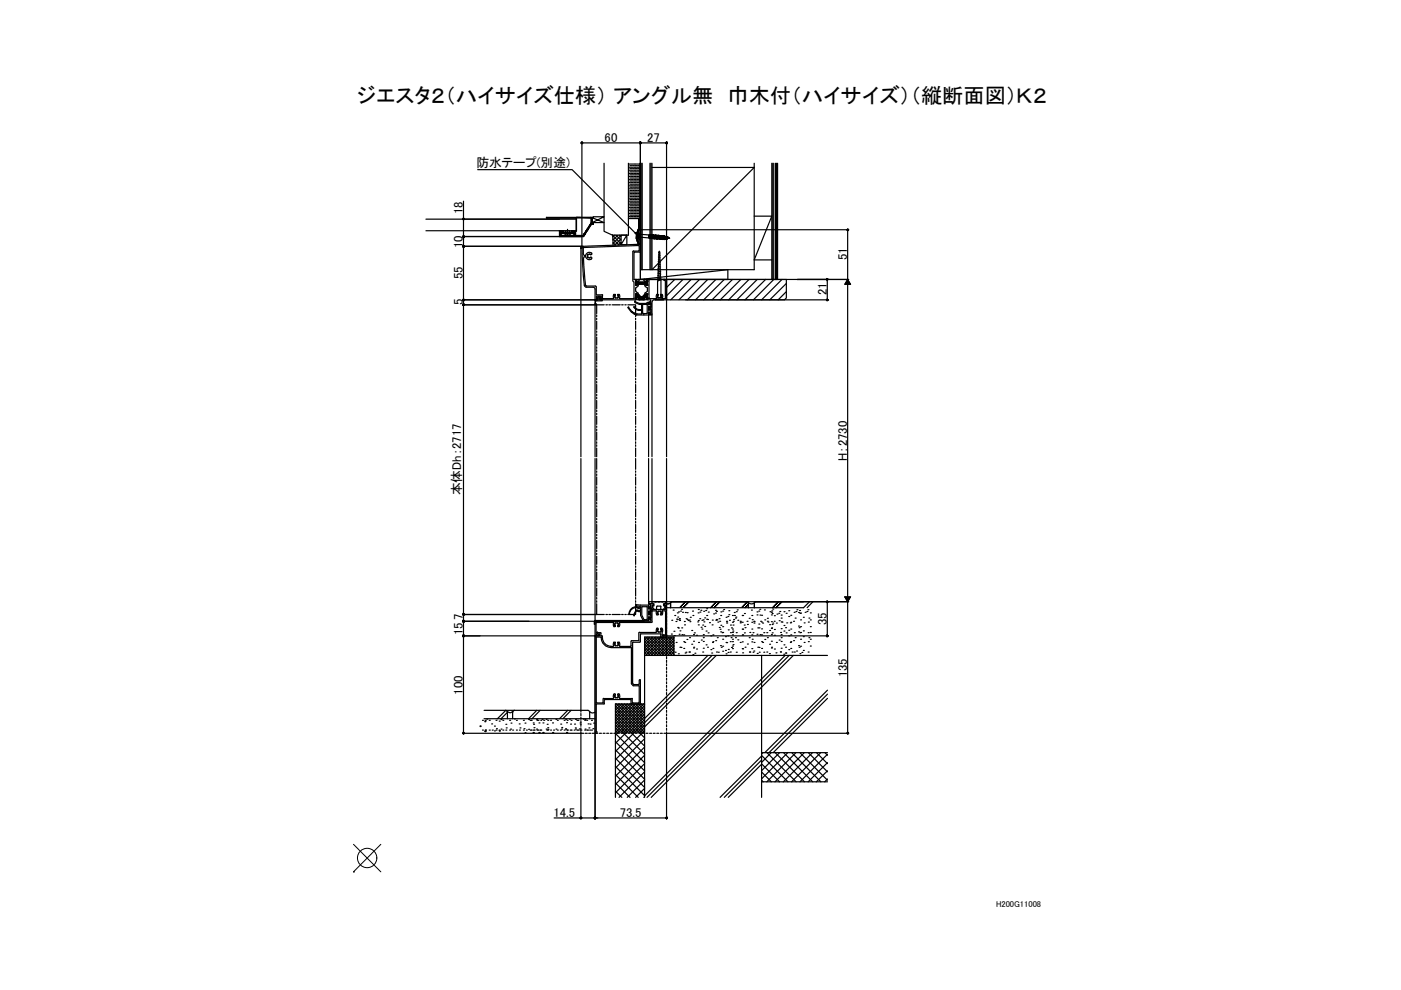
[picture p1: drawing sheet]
<svg xmlns="http://www.w3.org/2000/svg" width="297mm" height="210mm" viewBox="0 0 297 210" stroke-linecap="round" stroke-linejoin="round" font-family="sans-serif">
<defs><g id="words">
<text font-size="4.5" x="75.7" y="21.7">ジエスタ２（ハイサイズ仕様） アングル無　巾木付（ハイサイズ）（縦断面図）Ｋ２</text>
<g font-size="2.7">
<text x="101" y="35.3">防水テープ(別途)</text>
<text x="128.2" y="30.2">60</text>
<text x="137.2" y="30.2">27</text>
<text x="98.1" y="45.4" transform="rotate(-90 98.1 45.4)">18</text>
<text x="98.1" y="52.6" transform="rotate(-90 98.1 52.6)">10</text>
<text x="98.1" y="59.3" transform="rotate(-90 98.1 59.3)">55</text>
<text x="179.6" y="55.1" transform="rotate(-90 179.6 55.1)">51</text>
<text x="98.1" y="64.8" transform="rotate(-90 98.1 64.8)">5</text>
<text x="175.3" y="62.6" transform="rotate(-90 175.3 62.6)">21</text>
<text x="179.6" y="97.7" transform="rotate(-90 179.6 97.7)">H：2730</text>
<text x="97.8" y="105.1" transform="rotate(-90 97.8 105.1)">本体Dh：2717</text>
<text x="98.1" y="131.4" transform="rotate(-90 98.1 131.4)">7</text>
<text x="98.1" y="134.7" transform="rotate(-90 98.1 134.7)">15</text>
<text x="175.3" y="132.6" transform="rotate(-90 175.3 132.6)">35</text>
<text x="179.6" y="143.6" transform="rotate(-90 179.6 143.6)">135</text>
<text x="98.1" y="147.3" transform="rotate(-90 98.1 147.3)">100</text>
<text x="117.3" y="173.3">14.5</text>
<text x="131.4" y="173.3">73.5</text>
</g>
<text font-size="1.8" x="211.2" y="192.3">H200G11008</text>
</g></defs>
<!-- layer: LIX_HONTAI -->
<g fill="none" stroke="#000" stroke-width=".25">
<path d="M123.1 52.5v.1h.3M123.2 52.6v44.2M123.4 52.3l-.3 .2M123.6 52.2h-.2v.2M134.8 59.6v.1M135 59.6l-.2 .2M135.1 59.7l-.3 .3M135.2 59.8l-.4 .4M135.2 48.8v3M135.3 48.8l.5-.1v10.6h5M135.4 59.8l-.6 .6M135.5 51.7l-.1 .1"/>
<path d="M135.6 59.8l-.7 .7M135.7 59.8l-.4 .5M135.9 59.8l-.5 .5M136.1 59.8l-.5 .5M136.3 59.8l-.5 .5M136.5 59.8l-.5 .5M136.7 59.8l-.5 .5M136.8 59.8l-.5 .5M136.9 59.7v.1M137.2 59.6l-.7 .7M137.3 59.8l-.6 .5M137.3 59.9l-.5 .4"/>
<path d="M141.3 59.3v37.5M126.2 64.4h.1M126.2 63.6h.1M126.4 63.7l-.2 .6M126.5 66.8v.3M126.5 67.5v.3M126.5 68.1v1.7M126.5 70.2v.3M126.5 70.8v.3M126.5 71.4v1.8M126.5 73.5v.4M126.5 74.2v.3"/>
<path d="M126.5 74.8v1.8M126.5 76.9v.3M126.5 77.5v.3M126.5 78.2v1.7M126.8 62.9l-.3 .3 .1 .1M126.8 62.9h.4M126.8 63.1l-.1 .5h-.5v33.2M126.8 63.1h.1M126.8 63.1l-.2 .2M127.1 63.1l.2 .5h.3M127.1 63.1h.1M127.1 63.1l.3 .2"/>
<path d="M127.2 62.9l.3 .3M127.5 63.2l-.1 .1M127.7 63.6h.1M127.7 63.7v.1h-1.4M128.1 64.6h-1.6v1.9M128.5 64.6h.3M129.1 64.6h.3M129.8 64.6h1.7M131.8 64.6h.3M132.5 64.6h.3M133.1 64.6h1.7v1.9M133.3 65.2l.7 .9 .8 .4"/>
<path d="M133.3 65.2v-.1l-.1 .1 .6 1M133.9 66.1l.1 .1M134 66.2l.4 .3M134.4 65.1l.4 .5 .6 .2M134.4 65.1l.1-.1 .4 .4 .5 .2M134.4 66.5l.4 .3M134.6 64.2l.9 .3M134.7 64.1v-.3v.2l.8 .3h1.7v-.2h.3M134.8 66.8v.3M134.8 67.5v.3M134.8 68.1v1.7M134.8 70.2v.3"/>
<path d="M134.8 70.8v.3M134.8 71.4v1.8M134.8 73.5v.4M134.8 74.2v.3M134.8 74.8v1.8M134.8 76.9v.3M134.8 77.5v.3M134.8 78.2v1.7M134.8 62.3v.1M134.9 66.7h.1M134.9 66.5l.2 .1M134.9 66.8h3.3v30"/>
<path d="M135 62.4l-.2 .2M135.1 62.4l-.3 .4M135.2 62.5l-.4 .4M135.4 62.5l-.6 .6M135.4 65.8h.1M135.4 65.8h.6v.8h-.9M135.5 63.2l-.1 .1M135.5 64.5h.1M135.5 62.6l-.6 .5M135.6 64.5h.4v1.1h-.5M135.6 63.4l-.1 .2M135.6 62.7l-.4 .3"/>
<path d="M135.7 62.8l-.3 .3M135.8 63.4l-.1 .2M135.8 62.9l-.4 .3M135.9 62.9l-.3 .4M136 63l-.5 .4M136.2 63.4l-.2 .2M136.3 64.5h.8M136.3 63.4l-.1 .2M136.3 64.5l-.1 1.9 .9 .1M136.4 63.3l-.2 .1M136.5 66.5v.3M136.5 63.4l-.1 .2"/>
<path d="M136.6 63.2l-.2 .2M136.7 62.5l-1 .9M136.9 62.4l-1.1 1.2M137.2 64.5l.1 .1M137.2 64.3v2.1M137.2 62.3l-1.1 1.1M137.3 62.5l-.8 .7M137.3 60.1l-.3 .3M137.3 62.7l-.4 .3M137.3 62.9l-.3 .2M137.3 63l-.2 .2M137.3 60.3l-.2 .2"/>
<path d="M137.3 66.3l-.1 .1M137.5 64.1h.1M137.5 64.2v.3h.3v-.2M137.8 65.5l.2 .1v.6h-.5v30.6M137.8 65.1l.1 .1M137.8 65.1v-.1l-.3-.1v.9l.3-.1v-.1M137.9 64.3h.1M137.9 64.3h-.1M138 64.3l-.1 .2 .1 .1-.1 .6M123.2 97.2v53.8M126.2 97.2v34.4h10.3v.1h-10.3v.7h-.2v-.7M126.5 97.2v2.3"/>
<path d="M126.5 80.2v.3M126.5 80.9v.3M126.5 81.5v1.8M126.5 83.6v.3M126.5 84.2v.4M126.5 84.9v1.7M126.5 86.9v.4M126.5 87.6v.3M126.5 88.3v1.7M126.5 90.3v.3M126.5 91v.3M126.5 91.6v1.7"/>
<path d="M126.5 93.7v.3M126.5 94.3v.3M126.5 95v1.8M126.5 99.9v.2M134.8 95v1.8M134.8 80.2v.3M134.8 80.9v.3M134.8 81.5v1.8M134.8 83.6v.3M134.8 84.2v.4M134.8 84.9v1.7M134.8 86.9v.4"/>
<path d="M134.8 87.6v.3M134.8 88.3v1.7M134.8 90.3v.3M134.8 91v.3M134.8 91.6v1.7M134.8 93.7v.3M134.8 94.3v.3M134.8 97.2v2.3M134.8 99.9v.2M137.5 97.2v30.8h1.2v.5h-.3v.3M138.2 97.2v30.5M141.3 97.2v30.8"/>
<path d="M126.5 100.5v.3M126.5 101.1v1.8M126.5 103.2v.3M126.5 103.8v.4M126.5 104.5v1.7M126.5 106.5v.4M126.5 107.2v.3M126.5 107.9v1.7M126.5 109.9v.3M126.5 110.6v.3M126.5 111.2v1.7M126.5 113.3v.3"/>
<path d="M126.5 113.9v.3M126.5 114.6v1.7M126.5 116.6v.4M126.5 117.3v.3M126.5 117.9v1.8M134.8 100.5v.3M134.8 101.1v1.8M134.8 103.2v.3M134.8 103.8v.4M134.8 104.5v1.7M134.8 106.5v.4M134.8 107.2v.3"/>
<path d="M134.8 107.9v1.7M134.8 109.9v.3M134.8 110.6v.3M134.8 111.2v1.7M134.8 113.3v.3M134.8 113.9v.3M134.8 114.6v1.7M134.8 116.6v.4M134.8 117.3v.3M134.8 117.9v1.8M126.2 134.7v20.8M126.2 131.6l-.2 .1"/>
<path d="M126.5 128v2.3h1.6M126.5 120v.3M126.5 120.6v.4M126.5 121.3v1.7M126.5 123.3v.4M126.5 124v.3M126.5 124.7v1.7M126.5 126.7v.3M126.5 127.4v.3M128.5 130.3h.3M129.1 130.3h.3M129.8 130.3h1.7"/>
<path d="M131.8 130.3h.3M132.5 130.3h.3M134.5 130.5a1.02 1.02 0 0 1 .7-1l.2 .2h.4v.8l.7 1.1M134.8 128v2.3h-1.7M134.8 120v.3M134.8 120.6v.4M134.8 121.3v1.7M134.8 123.3v.4M134.8 124v.3M134.8 124.7v1.7M134.8 126.7v.3M134.8 127.4v.3"/>
<path d="M134.9 128.5l.9 .1v.2h-.3M134.9 128.4v-.2l2.6 .1v.8h.3l.1-.2M135 129.3l-.4 .6-.2 .6h.1M135 128.6a1.44 1.44 0 0 0-1.6 1.6 1.39 1.39 0 0 1 1.7-1.3M135 128.7l.5 .1M135.1 128.8l.3 .3h.4v.4h-.2M135.1 129.4l.3 .1M135.1 129.4h-.1M135.5 129.5h.1M136.2 128.6h.9M136.2 128.6l-.1 1.8 .4 1h.6M137.2 128.6l.1 .1"/>
<path d="M137.2 128.7v2.6M137.3 131.2l-.1 .1M137.6 131.5l-1.1 .1M137.7 127.6h1.1M137.7 127.6l-.1 .2M137.8 129.7h.2M137.8 129.7v-.1l-.3-.1v.9l.5-.1v.6M137.8 131v-.2h-.3v.7M137.9 128.9l.1 .1M138 131h-.2M138 129.1v.4h-.1l.1 .2M138.9 127.6h.2"/>
<path d="M139 127.6h1.3M139.2 128.6v.6h-.5l-.3-.4M140 128.5l-.8 .1M140 128.5l.1 .1M140.1 128.6v.6h.5M140.3 127.6h.2M140.5 127.6h.6v.4h-.4v.5h.2M140.7 129.2h-.1M140.9 128.5l.1 .1M141 128.6v.2M141 128.7l-.4 .5M141.3 134.4v.7"/>
<path d="M141.3 128.3v.5M141.3 129.1v.4M141.3 129.9v.4M141.3 130.6v.4M141.3 131.4v.4M141.3 132.1v.5M141.3 132.9v.4M141.3 133.6v.5M141.3 135.5v.4M141.3 136.2v.4M141.3 137v.4M141.3 137.7v.5"/>
<path d="M141.3 138.5v.4M141.3 139.2v.5M141.3 140v.4M123.2 155.1v.4h.6M123.2 151.3v.5M123.2 152v.5M123.2 152.8v.4M123.2 153.6v.4M123.2 154.3v.5M124.1 155.5h.4M124.8 155.5h.5M125.6 155.5h.4"/>
<path d="M126.3 155.5h.5M127.1 155.5h.4M127.9 155.5h.4M128.6 155.5h.4M129.4 155.5h.4M130.1 155.5h.5M130.9 155.5h.4M131.7 155.5h.4M132.4 155.5h.5M133.2 155.5h.4M133.9 155.5h.5M134.7 155.5h.4"/>
<path d="M135.4 155.5h.5M136.2 155.5h.4M137 155.5h.4M137.7 155.5h.4M138.5 155.5h.4M139.2 155.5h.5M140 155.5h.4M141.3 155.2v.3h-.5M141.3 140.7v.5M141.3 141.5v.4M141.3 142.3v.4M141.3 143v.5"/>
<path d="M141.3 143.8v.4M141.3 144.6v.4M141.3 145.3v.4M141.3 146.1v.4M141.3 146.8v.5M141.3 147.6v.4M141.3 148.3v.5M141.3 149.1v.4M141.3 149.8v.5M141.3 150.6v.4M141.3 151.4v.4M141.3 152.1v.5"/>
<path d="M141.3 152.9v.4M141.3 153.7v.4M141.3 154.4v.4"/>
</g>
<!-- layer: LIX_MOJI -->
<g fill="none" stroke="#000" stroke-width=".25">
<path d="M101.3 36h20l13.6 13.6M123.4 30.3h17.9M123.4 30.1v22.1h-25.3M135.8 30.1v18.7M141.3 30.1v29.2M98.1 50.2h25.3M98.1 46.5h20.5M98.3 42.7v112.8M134.7 59.3h45.2M134.7 49.3l.2 .3-.3-.2M135.7 48.7h44.2M175.4 59.3v4.3"/>
<path d="M179.7 59.3l.6 1h-1.2zM179.7 48.7v106.8M98.1 64.6h28.4M98.1 63.6h29.3M145.3 63.6h30.3M98.1 130.3h28.4M98.1 134.8h28.2M98.1 131.7h28.2M138.1 127.6h41.8M141.3 134.8h34.3M175.4 127.6v7.2M179.1 126.6h1.2l-.6 1z"/>
<path d="M98.1 155.5h25.1v18.1M126.2 155.5v18.1M179.9 155.5h-38.6v18.1M117.5 173.4h23.8"/>
</g>
<!-- layer: LIX_OSAMARI -->
<g fill="none" stroke="#000" stroke-width=".25">
<path d="M128.1 34.6v14.5l1.8 .8M133.2 34.6v15.3h-3.3M133.4 34.8h.1M133.4 35.5h.1M133.4 36.1h.1M133.4 36.8h.1M133.4 37.4h.1M133.4 38.1h.1M133.4 38.7h.1M133.4 39.4h.1M133.5 35.1h.1M133.5 35.8h.1"/>
<path d="M133.5 36.4h.1M133.5 37.1h.1M133.5 37.7h.1M133.5 38.4h.1M133.5 39.1h.1M133.5 39.7h.1M133.7 34.8h.1M133.7 35.5h.1M133.7 36.1h.1M133.7 36.8h.1M133.7 37.4h.1M133.7 38.1h.1"/>
<path d="M133.7 38.7h.1M133.7 39.4h.1M133.9 35.1h.1M133.9 35.8h.1M133.9 36.4h.1M133.9 37.1h.1M133.9 37.7h.1M133.9 38.4h.1M133.9 39.1h.1M133.9 39.7h.1M134 34.8h.1M134 35.5h.1"/>
<path d="M134 36.1h.1M134 36.8h.1M134 37.4h.1M134 38.1h.1M134 38.7h.1M134 39.4h.1M134.2 35.1h.1M134.2 35.8h.1M134.2 36.4h.1M134.2 37.1h.1M134.2 37.7h.1M134.2 38.4h.1"/>
<path d="M134.2 39.1h.1M134.2 39.7h.1M134.4 34.8h.1M134.4 35.5h.1M134.4 36.1h.1M134.4 36.8h.1M134.4 37.4h.1M134.4 38.1h.1M134.4 38.7h.1M134.4 39.4h.1M134.5 35.1h.1M134.5 35.8h.1"/>
<path d="M134.5 36.4h.1M134.5 37.1h.1M134.5 37.7h.1M134.5 38.4h.1M134.5 39.1h.1M134.5 39.7h.1M134.7 34.8h.1M134.7 35.5h.1M134.7 36.1h.1M134.7 36.8h.1M134.7 37.4h.1M134.7 38.1h.1"/>
<path d="M134.7 38.7h.1M134.7 39.4h.1M134.8 35.1h.1M134.8 35.8h.1M134.8 36.4h.1M134.8 37.1h.1M134.8 37.7h.1M134.8 38.4h.1M134.8 39.1h.1M134.8 39.7h.1M135 34.8h.1M135 35.5h.1"/>
<path d="M135 36.1h.1M135 36.8h.1M135 37.4h.1M135 38.1h.1M135 38.7h.1M135 39.4h.1M135.2 35.1h.1M135.2 35.8h.1M135.2 36.4h.1M135.2 37.1h.1M135.2 37.7h.1M135.2 38.4h.1"/>
<path d="M135.2 39.1h.1M135.2 39.7h.1M135.4 34.8h.1M135.4 35.5h.1M135.4 36.1h.1M135.4 36.8h.1M135.4 37.4h.1M135.4 38.1h.1M135.4 38.7h.1M135.4 39.4h.1M135.5 35.1h.1M135.5 35.8h.1"/>
<path d="M135.5 36.4h.1M135.5 37.1h.1M135.5 37.7h.1M135.5 38.4h.1M135.5 39.1h.1M135.5 39.7h.1M135.7 34.6v14.1M135.8 34.6v24.7l18.5-2.1v2.1h-18.5M135.9 34.6v22.6M136.2 34.6v22.6M137.8 34.6v22.6M138 34.6v22.6"/>
<path d="M138.2 34.6v22.6l21.7-21.7h-21.7M159.9 34.6v22.6h-24.1M163.6 34.6v24.7h1.3v-24.7M163.8 34.6v24.7M164.1 34.6v24.7l-4.4 4.3M164.4 34.6v24.7M164.6 34.6v24.7M90.3 46.5h31.8M115.9 46.2h9.9v-.2h2.3l-2.5 1.2h2.5l-2.5-1v1v-1h-.2v1v-1M115.9 46.3h6.2v2.6h-31.8M115.9 46.1h9.9M115.9 46.1v.1"/>
<path d="M118.6 48.9v1.3M118.9 49.9v-.5h2.8v.5M119.4 49v.3h-.6v.6h3v-.6h-.5v-.3h.3l.4 .3v.6v-.6l-.4-.3M119.4 49l-.6-.1 .6 .1 .2 .4M119.4 49v.3h-.6v.6h3v-.6h-.5v-.3M119.4 48.9h.1M119.5 48.9l.1 .4h1.4l.2-.4M119.7 49.5l.4 .3M120 49h.7M120 48.9v.6M120 49.9h.6M120.3 48.6v1.6"/>
<path d="M120.7 49.3v.2M120.7 48.9v.4M121 49.5l-.4 .3M121.2 48.9h.1M121.3 50.1l-.6 .1M121.7 49.5h-2.7v.4M122.2 46.2v2.8h-1l-.2 .4M123.6 49.9h-1.6h1.6M123.6 49.9l.2-.3 .2 .2-.3 .4M123.7 50.2h-5.1h5.1M123.8 49.6l.2 .2M125.2 47.4l.2 .1"/>
<path d="M125.3 46.1v.1M125.6 47.2h.2v.4l-.6-.2 .2-.2-1.8 2.7M125.8 47.2v.4l-.3-.2-1.8 2.8M129.9 49.9l1.8 1.8M129.9 49.8l.1 2.2M129.9 50.7l1.4 1.3M130 51.4l.5 .6M130.3 49.9l-.4 .3M130.6 49.9l1.1 1M131 49.9l-1.1 1M131.3 49.9l.4 .3M131.7 49.9l-1.7 1.7"/>
<path d="M131.7 50.7l-1.4 1.3M131.7 51.4l-.7 .6M132.9 49.9v2h-1.2l1.2-2h-1.2v2M133.2 46.3h2.5M133.4 40h.1M133.4 40.7h.1M133.4 41.3h.1M133.4 42h.1M133.4 42.7h.1M133.4 43.3h.1M133.4 44h.1M133.4 44.6h.1"/>
<path d="M133.4 45.3h.1M133.4 45.9h.1M133.5 40.4h.1M133.5 41h.1M133.5 41.7h.1M133.5 42.3h.1M133.5 43h.1M133.5 43.6h.1M133.5 44.3h.1M133.5 44.9h.1M133.5 45.6h.1M133.5 46.3h.1"/>
<path d="M133.7 40h.1M133.7 40.7h.1M133.7 41.3h.1M133.7 42h.1M133.7 42.7h.1M133.7 43.3h.1M133.7 44h.1M133.7 44.6h.1M133.7 45.3h.1M133.7 45.9h.1M133.9 40.4h.1M133.9 41h.1"/>
<path d="M133.9 41.7h.1M133.9 42.3h.1M133.9 43h.1M133.9 43.6h.1M133.9 44.3h.1M133.9 44.9h.1M133.9 45.6h.1M133.9 46.3h.1M134 40h.1M134 40.7h.1M134 41.3h.1M134 42h.1"/>
<path d="M134 42.7h.1M134 43.3h.1M134 44h.1M134 44.6h.1M134 45.3h.1M134 45.9h.1M134.2 40.4h.1M134.2 41h.1M134.2 41.7h.1M134.2 42.3h.1M134.2 43h.1M134.2 43.6h.1"/>
<path d="M134.2 44.3h.1M134.2 44.9h.1M134.2 45.6h.1M134.2 46.3h.1M134.4 40h.1M134.4 40.7h.1M134.4 41.3h.1M134.4 42h.1M134.4 42.7h.1M134.4 43.3h.1M134.4 44h.1M134.4 44.6h.1"/>
<path d="M134.4 45.3h.1M134.4 45.9h.1M134.5 40.4h.1M134.5 41h.1M134.5 41.7h.1M134.5 42.3h.1M134.5 43h.1M134.5 43.6h.1M134.5 44.3h.1M134.5 44.9h.1M134.5 45.6h.1M134.5 46.3h.1"/>
<path d="M134.7 40h.1M134.7 40.7h.1M134.7 41.3h.1M134.7 42h.1M134.7 42.7h.1M134.7 43.3h.1M134.7 44h.1M134.7 44.6h.1M134.7 45.3h.1M134.7 45.9h.1M134.8 40.4h.1M134.8 41h.1"/>
<path d="M134.8 41.7h.1M134.8 42.3h.1M134.8 43h.1M134.8 43.6h.1M134.8 44.3h.1M134.8 44.9h.1M134.8 45.6h.1M134.8 46.3h.1M134.9 50.6l.1 .2M134.9 50.5h.1M135 49.3l-.2 1.2M135 50.5h.1"/>
<path d="M135 40h.1M135 40.7h.1M135 41.3h.1M135 42h.1M135 42.7h.1M135 43.3h.1M135 44h.1M135 44.6h.1M135 45.3h.1M135 45.9h.1M135 50.8v.3M135.1 49.4l-.1 1.1 .1 .3"/>
<path d="M135.1 51l.2 .4v.3l.1-.4M135.1 49.3v.1M135.1 50.9v.2M135.2 50.8h.1M135.2 49.1l-.2 .2M135.2 40.4h.1M135.2 41h.1M135.2 41.7h.1M135.2 42.3h.1M135.2 43h.1M135.2 43.6h.1M135.2 44.3h.1"/>
<path d="M135.2 44.9h.1M135.2 45.6h.1M135.2 46.3h.1M135.2 51l.2 .3M135.2 49v.1M135.3 48.8l-.2 .5M135.4 40h.1M135.4 40.7h.1M135.4 41.3h.1M135.4 42h.1M135.4 42.7h.1M135.4 43.3h.1"/>
<path d="M135.4 44h.1M135.4 44.6h.1M135.4 45.3h.1M135.4 45.9h.1M135.4 51.3h.1M135.4 46.3v2.2M135.4 48.5l-.2 .5M135.5 46.3v2.3l-.1 .2M135.5 40.4h.1M135.5 41h.1M135.5 41.7h.1M135.5 42.3h.1"/>
<path d="M135.5 43h.1M135.5 43.6h.1M135.5 44.3h.1M135.5 44.9h.1M135.5 45.6h.1M135.5 46.3h.1M141.3 59.3h25.4v3.9l-.4 .4h-25zM143.1 59.3l-1.8 1.6M144.8 59.3l-3.5 3.4M146.5 59.3l-4.3 4.3M148.3 59.3l-4.4 4.3M150 59.3l-4.3 4.3"/>
<path d="M151.8 59.3l-4.3 4.3M153.6 59.3l-4.4 4.3M155.3 59.3l-4.3 4.3M157.1 59.3l-4.4 4.3M158.8 59.3l-4.3 4.3M159.9 45.8h3.7l-3.7 9.3h3.7M160.5 59.3l-4.3 4.3M162.3 59.3l-4.3 4.3M165.8 59.3l-4.3 4.3M166.7 61.8l-1.7 1.8M166.7 60.1l-3.5 3.5M136.7 139h38.7"/>
<path d="M136.7 138.9v.1M136.7 138.3l.6 .7M136.7 137.7l1.2 1.3M136.7 137.2l1.7 1.8M136.7 136.6l2.3 2.4M136.7 136l2.9 3M136.7 135.4l3.5 3.6M136.9 135.1l3.9 3.9M137.3 135.1l-.6 .5M137.5 135.1l3.9 3.9M137.8 135.1l-1.1 1.1M138.1 135.1l3.9 3.9"/>
<path d="M138.4 135.1l-1.7 1.7M138.7 135.1l3.9 3.9M139 135.1l-2.3 2.3M139.2 135.1l3.7 3.6M139.6 135.1l-2.9 2.9M139.8 135.1l3.1 3M140.1 135.1l-3.4 3.4M140.4 135.1l2.5 2.4M140.7 135.1l-3.8 3.9M141 135.1l1.9 1.8M141.3 135.1l-3.9 3.9M141.6 135.1l1.3 1.2"/>
<path d="M141.9 135.1l-3.9 3.9M142.2 128.8v-1v1M142.2 135.1l.7 .7M142.2 127.8l-.5 .2h-.3M142.3 134.4h.1M142.4 127.6l-.2 .2M142.4 131.5h.1M142.5 135.1l-3.9 3.9M142.7 129.4h.1M142.8 135.1l.1 .1M142.9 133.8h.1M142.9 139v-3.9h-6.2v34"/>
<path d="M142.9 135.3l-3.7 3.7M142.9 135.8l-3.1 3.2M142.9 136.4l-2.6 2.6M142.9 137l-2 2M142.9 137.6l-1.4 1.4M142.9 138.2l-.8 .8M142.9 138.8l-.2 .2M143 134.8h.1M143.1 130.5h.1M143.1 138.3h.1M143.3 131.8h.1M143.4 136.2h.1"/>
<path d="M143.4 131.3h.1M143.6 131.4h.1M143.6 129.9h.1M143.7 130.8h.1M143.7 133h.1M143.8 133.2h.1M143.8 138.6h.1M143.9 129.7h.1M144 134.5h.1M144 131.2h.1M144 131.3h.1M144.1 131.6h.1"/>
<path d="M144.2 137.2h.1M144.2 133.8h.1M144.3 129.6h.1M144.4 137.3h.1M144.5 129.2h.1M144.5 133.1h.1M144.6 134.6h.1M144.7 129.8h.1M145 137.5h.1M145 134.6h.1M145 136h.1M145.1 131.8h.1"/>
<path d="M145.1 132.5h.1M145.2 136.2h.1M145.3 138.5h.1M145.3 129.9h.1M145.3 127.6l-1.2 1.2 1.2-1.2M145.4 138.3h.1M145.5 131.2h.1M145.6 135.6h.1M145.7 131.3h.1M145.7 129.9h.1M145.9 131.6h.1M146.1 138.2h.1"/>
<path d="M146.1 127.6l-1.3 1.2 1.3-1.2M146.1 131.5h.1M146.2 135.2h.1M146.2 138.2h.1M146.3 131.8h.1M146.4 130.9h.1M146.7 133.7h.1M146.7 136.6h.1M146.8 129.6h.1M146.9 130.5h.1M146.9 138.8h.1M147 137.4h.1"/>
<path d="M147 134.5h.1M147 136h.1M147.1 137.2h.1M147.2 134.2h.1M147.3 138.5h.1M147.7 137.6h.1M147.7 134.7h.1M147.9 131.9h.1M148 129.9h.1M148.1 131.6h.1M148.1 132.5h.1M148.1 129.2h.1"/>
<path d="M148.1 136.2h.1M148.4 131.2h.1M148.4 129.8h.1M148.6 129.4h.1M148.6 133h.1M148.7 135.7h.1M148.8 131.5h.1M148.8 133.4h.1M149 138.2h.1M149 132.5h.1M149.1 131.4h.1M149.1 137.4h.1"/>
<path d="M149.1 135.2h.1M149.1 134.6h.1M149.1 136h.1M149.2 129.6h.1M149.2 131.9h.1M149.4 131h.1M149.4 132.8h.1M149.6 129.4h.1M149.7 133.8h.1M149.7 136.7h.1M149.8 131.3h.1M149.8 130.5h.1"/>
<path d="M149.8 129.1h.1M150 137.2h.1M150 131.3h.1M150.1 139l-13.4 13.3-3.1-3M150.1 134.2h.1M150.2 129.8h.1M150.4 132h.1M150.7 137.7h.1M150.7 134.8h.1M150.9 138.5h.1M151 132.5h.1M151 139l-14.3 14.2"/>
<path d="M151 131.5h.1M151.1 136.2h.1M151.1 137.5h.1M151.1 134.6h.1M151.1 136h.1M151.3 130.2h.1M151.7 130h.1M151.7 129.4h.1M151.7 135.8h.1M151.8 131.5h.1M151.9 131.3h.1M151.9 139l-15.2 15.1-4.9-4.8-1.3 1.3"/>
<path d="M151.9 138.2h.1M151.9 127.6l-1.2 1.2 1.2-1.2M151.9 129.6h.1M152 131.4h.1M152.1 135.2h.1M152.2 131.9h.1M152.3 138.3h.1M152.5 131.2h.1M152.5 133h.1M152.6 131.7h.1M152.6 127.6l-1.2 1.2 1.2-1.2M152.7 133.4h.1"/>
<path d="M152.8 136.9h.1M152.8 134h.1M152.8 130.5h.1M152.8 129.7h.1M152.8 132.6h.1M152.9 137.2h.1M153.1 134.1h.1M153.2 137h.1M153.2 134.1h.1M153.2 135.5h.1M153.2 129.6h.1M153.2 132.9h.1"/>
<path d="M153.2 138.1h.1M153.4 129.2h.1M153.8 137.9h.1M153.8 135h.1M153.9 136.2h.1M153.9 130.9h.1M153.9 138.6h.1M154 131.7h.1M154.1 136.3h.1M154.1 131.9h.1M154.1 132.1h.1M154.3 134.8h.1"/>
<path d="M154.3 130.7h.1M154.4 138.3h.1M154.4 137.7h.1M154.4 133.5h.1M154.5 130.3h.1M154.5 129.5h.1M154.7 131.5h.1M154.8 138.2h.1M154.8 136h.1M154.9 134.1h.1M154.9 132.5h.1M155 135.2h.1"/>
<path d="M155.1 137.3h.1M155.1 133.1h.1M155.3 137h.1M155.3 137.5h.1M155.3 134.1h.1M155.3 135.5h.1M155.3 134.6h.1M155.3 136h.1M155.3 133.4h.1M155.3 131.9h.1M155.3 130.5h.1M155.4 133.8h.1"/>
<path d="M155.4 136.7h.1M155.4 132.5h.1M155.5 131.7h.1M155.5 131.3h.1M155.7 129.9h.1M155.7 130.5h.1M155.9 135.2h.1M155.9 131h.1M156 130.8h.1M156.1 138.3h.1M156.1 134.1h.1M156.1 129.7h.1"/>
<path d="M156.3 129.3h.1M156.4 135.7h.1M156.4 131.5h.1M156.9 136.2h.1M156.9 131.7h.1M156.9 132.1h.1M157 131.9h.1M157.4 134.6h.1M157.4 136.1h.1M157.4 137.5h.1M157.4 133.4h.1M157.4 131.9h.1"/>
<path d="M157.4 130.5h.1M157.5 133.4h.1M157.5 137.6h.1M157.5 134.6h.1M157.5 130.5h.1M157.5 138.4h.1M157.8 132.5h.1M157.8 134.2h.1M157.8 130.1h.1M158 137.2h.1M158 133.1h.1M158.4 131.7h.1"/>
<path d="M158.5 127.6h-16.1h16.1M158.5 127.6l-1.3 1.2 1.3-1.2M158.5 136.6h.1M158.5 132.4h.1M158.5 127.6l.2 .2M158.7 128.1l-.7 .7 .7-.7M158.7 128.8v-1v1M158.7 127.8l.6 .2 .7-.2M158.8 135.2h.1M158.8 131.1h.1M158.9 138.2h.1M159 138.2h.1"/>
<path d="M159 134.1h.1M159.3 129.4h.1M159.4 137.5h.1M159.4 134.6h.1M159.4 136.1h.1M159.4 133.4h.1M159.4 131.9h.1M159.4 130.5h.1M159.5 135.5h.1M159.5 131.4h.1M159.7 138.3h.1M159.7 134.1h.1"/>
<path d="M159.8 131.7h.1M159.8 138h.1M159.9 136.2h.1M159.9 131.8h.1M159.9 132.1h.1M159.9 128.8v-1v1M160.2 127.6l-.2 .2M160.5 134.5h.1M160.5 130.4h.1M160.5 129.7h.1M160.5 138.5h.1M160.7 137.2h.1"/>
<path d="M160.7 133.1h.1M160.9 132.3h.1M160.9 129.6h.1M160.9 137.3h.1M160.9 133.1h.1M161 138.3h.1M161.1 129.2h.1M161.1 134.6h.1M161.1 130.4h.1M161.3 131.7h.1M161.5 137.5h.1M161.5 134.6h.1"/>
<path d="M161.5 136h.1M161.5 133.3h.1M161.5 131.9h.1M161.5 130.5h.1M161.5 139v30.1M161.7 136.2h.1M161.7 132.1h.1M161.9 138.3h.1M161.9 134.1h.1M162.1 129.3h.1M162.2 135.6h.1M162.2 131.4h.1"/>
<path d="M162.6 138.2h.1M162.6 134.1h.1M162.7 135.2h.1M162.7 131.1h.1M162.7 131.7h.1M162.8 131.9h.1M163.1 138.6h.1M163.2 133.7h.1M163.2 136.6h.1M163.2 132.4h.1M163.3 129.7h.1M163.5 137.4h.1"/>
<path d="M163.5 134.5h.1M163.5 136h.1M163.5 133.3h.1M163.5 131.8h.1M163.5 130.4h.1M163.5 129.8h.1M163.6 137.2h.1M163.6 133.1h.1M163.6 129.5h.1M163.7 134.2h.1M163.7 130.1h.1M163.7 132.4h.1"/>
<path d="M163.8 132.1h.1M163.8 129.1h.1M164.1 131.7h.1M164.2 133.5h.1M164.2 137.6h.1M164.2 134.7h.1M164.2 130.5h.1M164.5 138.4h.1M164.6 136.2h.1M164.6 132.1h.1M164.7 130.2h.1M165 127.6l-1.2 1.2 1.2-1.2"/>
<path d="M165.1 130h.1M165.2 135.7h.1M165.2 131.6h.1M165.3 129.7h.1M165.5 138.2h.1M165.5 134.1h.1M165.6 137.4h.1M165.6 135.2h.1M165.6 134.6h.1M165.6 136h.1M165.6 131h.1M165.6 133.3h.1"/>
<path d="M165.6 131.9h.1M165.6 130.4h.1M165.8 131.9h.1M165.8 127.6l-1.3 1.2 1.3-1.2M166.2 138.7h.1M166.2 133.8h.1M166.2 136.7h.1M166.2 132.6h.1M166.2 129.7h.1M166.5 139l-29.8 29.7M166.6 137.2h.1M166.6 133.1h.1"/>
<path d="M166.6 138.5h.1M166.7 134.2h.1M166.7 130h.1M166.8 132.1h.1M167.2 137.7h.1M167.2 134.8h.1M167.2 133.6h.1M167.2 130.7h.1M167.2 129.5h.1M167.3 139l-30.1 30.1M167.6 136.2h.1M167.6 132.1h.1"/>
<path d="M167.7 137.5h.1M167.7 134.6h.1M167.7 136h.1M167.7 133.4h.1M167.7 131.9h.1M167.7 130.5h.1M168 138.2h.1M168.2 139l-30.1 30.1M168.2 135.8h.1M168.2 131.7h.1M168.4 129.8h.1M168.4 138.2h.1"/>
<path d="M168.4 134.1h.1M168.6 135.2h.1M168.6 131h.1M168.8 129.7h.1M168.9 138h.1M169 129.3h.1M169.3 136.9h.1M169.3 134h.1M169.3 132.7h.1M169.3 129.9h.1M169.4 137.2h.1M169.4 133.1h.1"/>
<path d="M169.5 129.4h.1M169.6 134.1h.1M169.6 130h.1M169.6 138.6h.1M169.7 137h.1M169.7 134.1h.1M169.7 135.5h.1M169.7 132.9h.1M169.7 131.4h.1M169.7 130h.1M170 138.3h.1M170.3 137.9h.1"/>
<path d="M170.3 135h.1M170.3 133.8h.1M170.3 130.9h.1M170.4 127.6h-10.2h15.2M170.5 136.2h.1M170.5 132.1h.1M170.7 129.8h.1M171.1 129.7h.1M171.3 129.3h.1M171.3 138.2h.1M171.3 134.1h.1M171.4 136h.1"/>
<path d="M171.4 131.9h.1M171.5 135.2h.1M171.5 131h.1M171.6 127.6l-1.2 1.2h-29.1M171.8 137h.1M171.8 134.1h.1M171.8 135.5h.1M171.8 131.4h.1M171.8 132.9h.1M171.8 129.9h.1M172.4 127.6l-1.3 1.2M101.8 153.9h.1"/>
<path d="M101.8 154h.1M102.3 154.8h.1M102.3 152.7h.1M102.6 150.6h22l.4 .4v1.4M102.6 152.4h23.6M102.8 153h.1M102.8 155h.1M102.8 155.1h.1M102.8 152.9h.1M102.9 154.8h.1M102.9 152.7h.1M103.2 152.5h.1"/>
<path d="M103.7 154.8h.1M103.7 152.7h.1M104.2 153.5h.1M104.4 154.8h.1M104.8 155h.1M104.8 154h.1M105.2 154.8h.1M105.2 152.7h.1M105.3 154.5h.1M105.8 154.8h.1M105.8 155h.1M105.8 152.9h.1"/>
<path d="M105.9 155h.1M106.2 154.6h.1M106.2 152.6h.1M106.6 154.8h.1M106.6 152.7h.1M107.2 150.6l.4 .4M107.2 153.6h.1M107.2 154.8h.1M107.2 150.6l-1.7 1.8M107.3 154.3h.1M107.5 150.8a.82 .82 0 0 0 1.2 .1M107.6 151l-1.4 1.4"/>
<path d="M107.6 151v1.4M108 154.8h.1M108 152.7h.1M108.3 154.6h.1M108.3 153.3h.1M108.7 154.8h.1M108.7 151v1.4M109.1 152.4h.1M109.1 150.6l-.4 .4M109.5 154.8h.1M109.5 152.7h.1M110.1 153.5h.1"/>
<path d="M110.1 154.8h.1M110.3 154.3h.1M111 154.8h.1M111 152.7h.1M111.1 154.5h.1M111.3 153.3h.1M111.3 155.3h.1M111.6 154.8h.1M112.1 154.6h.1M112.1 152.6h.1M112.4 154.8h.1M112.4 152.7h.1"/>
<path d="M112.6 154.8h.1M112.6 152.7h.1M113 153.3h.1M113 154.8h.1M113 155.3h.1M113.1 153.6h.1M113.2 154.3h.1M113.3 154.8h.1M113.8 154.6h.1M113.8 152.5h.1M113.8 150.6l-1.7 1.8M113.8 154.8h.1"/>
<path d="M113.8 152.7h.1M114.1 154.8h.1M114.1 152.7h.1M114.3 153.3h.1M114.3 155.3h.1M114.5 154.8h.1M114.5 150.6l-1.7 1.8M114.7 154.8h.1M114.7 152.7h.1M114.9 152.5h.1M115.1 153.3h.1M115.1 155.3h.1"/>
<path d="M115.3 154.8h.1M115.3 152.7h.1M115.8 154.6h.1M115.8 152.5h.1M115.9 154.8h.1M116 153.6h.1M116.1 154.3h.1M116.1 154.8h.1M116.1 152.7h.1M116.2 154.6h.1M116.7 154.8h.1M116.7 152.7h.1"/>
<path d="M117.2 153.3h.1M117.2 155.3h.1M117.4 154.8h.1M117.9 154.6h.1M117.9 152.5h.1M118.2 154.8h.1M118.2 152.7h.1M118.8 154.8h.1M118.9 153.5h.1M119.1 154.6h.1M119.1 154.2h.1M119.6 154.8h.1"/>
<path d="M119.6 152.7h.1M119.9 154.5h.1M119.9 154.6h.1M119.9 152.5h.1M120.1 153.2h.1M120.1 155.3h.1M120.2 155.3h.1M120.2 154.8h.1M120.2 152.7h.1M120.4 150.6l-1.8 1.8M120.7 152.5h.1M120.9 154.8h.1"/>
<path d="M121 153.5h.1M121.1 154.8h.1M121.1 152.7h.1M121.1 150.6l-1.7 1.8M121.7 154.8h.1M121.8 153.5h.1M122 154.3h.1M122 154.6h.1M122 152.5h.1M122.3 154.8h.1M122.3 152.7h.1M122.5 154.8h.1"/>
<path d="M122.5 152.7h.1M122.8 154.5h.1M123 154.8h.1M123 153.3h.1M123 153.5h.1M123.2 154.8h.1M123.7 152.5h.1M124 154.8h.1M124 152.7h.1M124.1 154.6h.1M124.1 152.5h.1M124.4 154.8h.1"/>
<path d="M124.4 152.7h.1M124.6 154.8h.1M124.7 153.5h.1M124.9 154.3h.1M125 150.9l.5 .3 .7-.2M125 154.8h.1M125.1 153.5h.1M125.4 154.8h.1M125.4 152.7h.1M125.7 154.5h.1M125.9 153.3h.1M130.5 154.9l.3 .3"/>
<path d="M130.5 154.3l.9 .9M130.5 153.7l6.2 6.2M130.5 153.1l2.1 2.1M130.5 152.6l2.6 2.6M130.5 152l6.2 6.2M130.5 151.4l3.8 3.8M130.5 150.8l4.4 4.4M130.5 150.2l6.2 6.2M130.5 149.7l5.5 5.5M130.5 159l6.2 6.2M130.5 157.3l6.2 6.1M130.5 155.5l6.2 6.2"/>
<path d="M130.6 149.3l-.1 .1M130.7 149.3l6 5.9h-6.2M131.2 149.3l-.7 .7M131.3 149.3l5.4 5.4M132.4 149.3l-1.9 1.9M132.4 149.3l4.3 4.2M132.9 149.3l-2.4 2.5M133 149.3l3.7 3.6M133.5 149.3l-3 3M134.1 149.3l-3.6 3.6M134.2 149.3l2.5 2.5M135.3 149.3l-4.8 4.8"/>
<path d="M135.4 149.3l1.3 1.3M135.9 149.3l-5.4 5.4M135.9 149.3l.8 .7M136.5 149.3l-6 5.9M136.5 149.3l.2 .1M136.7 149.3h-6.2v19.8M136.7 151.2l-2-1.9-4.2 4.2M136.7 149.6l-6.2 6.2M136.7 150.2l-5 5M136.7 150.8l-4.4 4.4M136.7 151.4l-6.2 6.2M136.7 152l-3.3 3.2"/>
<path d="M136.7 152.6l-2.7 2.6M136.7 153.1l-6.2 6.2M136.7 153.7l-1.5 1.5M136.7 154.3l-.9 .9M136.7 154.9l-6.2 6.2M136.7 156.6l-6.2 6.2M136.7 158.4l-6.2 6.2M161.5 159.6h13.9M161.8 159.6l-.3 .3M162.6 159.6l6.2 6.2M163.5 159.6l-2 2.1M164.4 159.6l6.2 6.2"/>
<path d="M165.3 159.6l-3.8 3.8M166.1 159.6l6.2 6.2M167 159.6l-5.5 5.5M167.9 159.6l6.1 6.2M168.8 159.6l-6.2 6.2M169.6 159.6l5.8 5.8M170.5 159.6l-6.2 6.2M171.4 159.6l4 4M172.3 159.6l-6.2 6.2M173.1 159.6l2.3 2.3M174 159.6l-6.2 6.2M174.9 159.6l.5 .5"/>
<path d="M175.4 146.3l-13.2 13.3M175.4 147.2l-12.4 12.4M175.4 148.1l-11.5 11.5M175.4 159.9l-5.8 5.9M130.5 167.8l1.3 1.3M130.5 166l3.1 3.1M130.5 164.2l4.8 4.9M130.5 162.5l6.2 6.2M130.5 160.8l6.2 6.1M136.7 160.1l-6.2 6.2M136.7 161.9l-6.2 6.2M136.7 163.6l-5.5 5.5"/>
<path d="M136.7 165.4l-3.7 3.7M136.7 167.2l-1.9 1.9M136.7 168.9l-.2 .2M161.5 161.1l-7.9 8M161.5 165.8h13.9M161.5 160.3l-8.8 8.8M161.5 162l-7.1 7.1M161.5 165.4l.3 .4M161.5 163.7l2 2.1M161.5 162l3.8 3.8M161.5 160.2l5.6 5.6M175.4 161.7l-4.1 4.1"/>
<path d="M175.4 163.4l-2.3 2.4M175.4 165.2l-.5 .6"/>
</g>
<!-- layer: LIX_POINT -->
<path d="M74.9 184.9h.1" fill="none" stroke="#000" stroke-width=".25"/>
<!-- layer: LIX_KATAZAI -->
<g fill="none" stroke="#000" stroke-width=".25">
<path d="M123.6 53.7l.2 .5h.3M123.7 52.5v1.2M123.7 54.8l.4 4.9v.7l.2 .2M123.7 52.4l-.1 .1M124.1 54.4h-.3l-.1 .4M124.1 54.4a.87 .87 0 0 0 1.4 .5M124.2 54.1l-.1 .1M124.6 54.5l.1 .1M124.6 54.1v.4M124.7 53.9l-.1 .2M124.8 54.6l.3 .1 .1-.1M124.9 54.6v.1"/>
<path d="M124.9 53.9h-.1M124.9 53.9h.1M124.9 53.9l.3 .1M125.2 54.6h.1M125.2 54h.1M125.2 54.6h.2v.3M125.4 53.7v.2l-.2 .1M125.5 53.7a.78 .78 0 0 0-1.3 .4M134.2 53.3v6.3l.2 .2v3.4M134.4 53.6v5.7h.4M134.5 53.5h1.2M134.6 53.5l-.1 .1"/>
<path d="M134.7 59.6v.1M134.7 59.5l.3 .1M134.8 59.6v.8M134.8 59.6v.1M134.8 59.6h.1M134.8 59.2h.3M134.9 59.6h.1M134.9 59.6l.3 .2M135 59.5l.1 .2M135.1 59.8h.1M135.2 59.8h.1M135.3 59.8h.1"/>
<path d="M135.3 59.8h1.5M135.3 51.1l.1 .1M135.4 51.2h.1v.5M135.4 51.8l-11.9 .5v3.7l.4 4.5M135.4 53.2l-1.2 .1M135.4 59.3h-.4M135.4 52.1l-11.7 .4M135.4 52.1l.1 .1-.1 1M135.4 59.2l.1 .2M135.5 51.7l-.1 .1M135.5 59.4l-.3 .4M135.7 48.7l-.3 .1-.1 2.3"/>
<path d="M135.7 50.9l.1 2.5M135.7 48.7l.1 .3-.3 1.9h.2M135.8 53.3l-.1 .2M136.5 59.4l.3 .4M136.6 59.3h.4M136.6 59.2l-.1 .2M136.8 59.8h.1M136.9 59.8h.1M137 59.5l-.1 .2M137.1 59.6h.1M137.1 59.5h.2M137.2 59.5l-.1 .1"/>
<path d="M137.2 59.6h.1M137.2 59.6l-.4 .2M137.2 59.2h-.2M137.3 59.6v.8M137.5 59.3h-.3M137.5 59.2l.1 .1M137.6 59.3v3.8M140.8 59.3h.5v4.2M140.8 59.5h.3v3.8h-.6M140.8 59.2v.2M123.9 60.5l.4 .4M124.3 60.9h1.4"/>
<path d="M124.3 60.6h1.9M125.8 60.9l.4 .4v2.3h.4M126.2 60.6l.2 .2v1.7h1.2M126.7 63.5v-.1h-.2v-.6h1v.6l-.2 .1M126.7 63.5l-.1 .1M127.3 63.5l.1 .1M127.7 62.5l.1 .1M127.7 62.6v.7h2.3M130.1 63.2l-.1 .1M130.1 62.4h.3M130.2 62.4l-.1 .8M130.3 62.9h.1"/>
<path d="M130.4 62.9v.3h.1M130.4 62.4l.1 .1M130.5 62.6l-.2 .1v.1M130.6 63.2h-.1M130.6 63.2h.3M131 62.4h.2M131 62.4l.1 .2M131 62.6l.2 .1-.2 .3M131.1 63l-.1 .2h-.1M131.1 62.9h.1M131.3 62.4l.1 .9M131.4 63.3h2.9"/>
<path d="M134.5 63.2l-.1 .1M134.7 63.3h.1M134.7 63.3h.2M134.7 63.2h.1M134.8 61.1v.6M134.8 62.3v.8M134.8 63.5l-7.4 .1M134.8 63.1l.1 .1M134.8 60.3l.1 .2 .3-.1M134.8 63.1h.1M134.8 62.3h.1M134.8 60.4h.1"/>
<path d="M134.8 62.3l.4 .2M134.8 60.5h.1M134.8 61.7l.4 .4M134.9 63.1h.1M134.9 62.3h.1M134.9 60.4h.1M134.9 62.3l-.1 .2M134.9 62.3l.4 .2M135 63.2l-.1 .1M135 63.5l.4 .1M135.1 63.5l-.3 .1M135.1 63.1h.1"/>
<path d="M135.1 63.1l-.1 .2M135.2 63.1h.1M135.2 62.5h.1M135.2 60.8l-.4 .3M135.2 60.3h.1M135.2 63l-.3 .1M135.2 62.1l.1 .1M135.2 63l.4 .4h.8l.2-.2M135.2 63.1l.3 .3-.1 .2M135.2 60.3l-.3 .2M135.3 62.5l.6 .4M135.3 60.3h1.5"/>
<path d="M135.3 62.5h.1M135.3 60.3h.1M135.3 60.5l-.1 .2M135.3 60.3v.3M135.3 62.3v.2M135.4 63.2l.1 .3M135.5 63.5l1 .1M135.9 62.9h.1M135.9 63h.2M136.5 63.4l.1 .2h.6M136.6 63.2l-.1 .3M136.7 62.5h.1"/>
<path d="M136.7 62.3v.2l-.6 .4M136.7 60.3v.3M136.8 60.3h.1M136.8 62.5h.1M136.8 60.5v.2M136.8 63.1l-.3 .3M136.8 60.3l.4 .2M136.8 60.8l.3 .1M136.8 63.1h.1M136.8 63l.3 .1M136.8 63l-.2 .2M136.8 62.1v.1"/>
<path d="M136.9 63.1l.1 .2M136.9 63.1h.1M137.1 63.2l.1 .1M137.1 63.1h.1M137.1 62.3h.1M137.1 60.4h.1M137.1 63.2h.1M137.1 62.3l-.3 .2M137.1 63.3h.2M137.1 61.9l-.3 .2M137.1 62.3l.2 .2M137.2 60.9v1"/>
<path d="M137.2 63.1h.1M137.2 62.3h.1M137.2 60.4h.1M137.2 62.3l-.4 .2M137.2 63.5l.8 .1v.4h-.3M137.3 62.3v.8M137.3 60.3l-.1 .2-.4-.1M137.3 63.1v.1M137.3 63.3h.1M137.5 66.4v.3h.6M137.5 64.2v.1M137.5 65.1v.5"/>
<path d="M137.6 65.1l.1-.1v.2M137.6 66.3l.1-.1v.2M137.6 65.5l.1 .1M137.7 65.2h.1M137.7 66.4h.1M137.7 64l-.1 .2M137.8 64.2h.1M137.8 65.2h.1M137.8 65.4h.1M137.8 66.5h.1M137.8 64.2l-.1 .2-.1-.1M137.8 65.4l-.2 .3"/>
<path d="M138 64.2v1M138 65.4v1M138 65.2h.1M138 66.4h.1M138.2 64v2.6M138.3 66.6l-.1 .1M139.2 62.4l.4 .1-.3 .2 .2 .2M139.3 62.4l-.1 .9h-1.4l-.2-.2M139.5 63v.2h.2M139.5 62.9v.1M139.7 63.2h.3M139.9 63.2h.1"/>
<path d="M140.1 62.4h.2M140.1 62.4l.1 .4M140.2 62.9l-.1 .3h-.1M140.2 62.9h.1M140.4 62.4v.8M140.4 63.2l.1 .1M141.4 63.5l-2.7 .1-.4 .4M126.2 131.8l.1 3M126.2 134.9v20.4M126.3 131.7h11.6M126.3 131.7l-.1 .1M126.3 134.8l-.1 .1"/>
<path d="M126.4 132.1v2.5h.5M126.4 135.2l.1 13.8M126.5 132h3.5M126.5 135.1h.9M126.5 131.9l-.1 .1M126.5 135l-.1 .1M126.5 134.3l.6 .1v.4h-.8M126.6 134.1l.8 .1M126.7 134l-.1 .2M126.9 134.6v.2M127.4 135l.1 .1M127.4 134.3v.4l.2 .1"/>
<path d="M127.5 135.2a2.05 2.05 0 0 0 2 2.1M127.6 134.8l.1 .1M127.7 134.9v.3M127.7 135.2a1.8 1.8 0 0 0 1.8 1.8M129.5 137.1h.5M129.5 137.3h4.2M130 131.9l.1 .2M130.1 136.9l-.1 .1M130.1 132.1l.1 .7M130.1 132.9h.3M130.1 136.2h.3M130.2 136.2l-.1 .7"/>
<path d="M130.3 132.4l.1 .2M130.4 136.6v.3h.1M130.4 132.2v.2M130.4 136.2l.1 .1M130.4 136.3l-.1 .1 .1 .2M130.4 132.6l.1 .1M130.5 132.7l-.1 .1M130.5 136.3l-.1 .1M130.5 132.1l-.1 .1M130.6 132.1h.4l.1 .1M131 132.9h.2M131 136.2h.2"/>
<path d="M131 132.6v.2M131 136.2v.2M131 132.2l.1 .2M131.1 136.8l-.1 .1h-.4M131.1 136.3v.2M131.1 136.6l-.1 .1M131.1 132.4v.2M131.1 136.6h.1M131.3 136.2v.7M131.3 136.9l.1 .1M131.4 132h6.7M131.4 137.1h2.3"/>
<path d="M131.4 131.9l-.1 .9M133.8 137.3l.1 7.7 .4 .4h1.1M133.8 136v.9M133.8 136.9l-.1 .1M133.9 135.8l-.1 .1M134.1 136.3v8.6l.3 .2h1M134.2 136.2h1.5M134.2 136.1l-.1 .1M135.4 134.2v1.5M135.5 135.7l-1.6 .1M135.6 134.1l-.1 .1M135.8 136l-.1 .1"/>
<path d="M135.9 134.4h4.1M135.9 134.4l-.1 1.6M137.5 131v.3h.5v.3M137.5 129.7v.5M137.6 129.7l.2 .2M137.6 130.9l.2 .2M137.7 130.8l-.1 .1M137.7 129.6l-.1 .1M137.7 128.9v.2l-.1-.1M137.7 130.1v.2l-.1-.1M137.8 128.8h.1M137.8 129.9h.1"/>
<path d="M137.8 130.1h.1M137.8 131.1h.1M137.8 130l-.1 .1M137.8 128.8l-.1 .1M138 130v.1M138 128.8v.1M138 130.1v1M138 128.9v1M138 131.6l-.1 .1M138.2 129.6v2.3M138.3 129.1l.1 .1M138.3 131.8l-.1 .1"/>
<path d="M138.3 128h-.7v.2h.4v.4h-.5v.4M138.3 128h.1M138.4 128l.1 .3M138.4 129.5h.7M138.4 129.5l-.1 .1M138.5 128.4h-.3v.7M139.1 129.5l.1 .1M139.2 134l-.1 .1h-3.5M139.2 129.6l.1 .7M139.2 130.4h.3M139.5 133.8l.1 .2h.4M139.5 129.9l-.2 .2 .2 .1"/>
<path d="M139.5 133.7v.1M139.5 129.8v.1M139.5 133.4v-.2h-.2l-.1 .7M139.5 133.4l-.2 .1 .2 .2M139.5 130.1l.1 .1M139.6 133.4h-.1M139.6 130.2l-.1 .1M140 129.6h-.4l-.1 .2M140 129.6h.1l.1 .3M140 134.4l.1 .1M140 130.2l.1 .1M140.1 130.4h.2"/>
<path d="M140.1 133.4h.1M140.1 134.5l.1 .6 1.2-.1M140.1 130.1v.1M140.1 133.4l.1 .3M140.2 133.7l-.1 .3h-.1M140.2 129.9l.1 .2-.2 .1M140.2 133.7h.1M140.3 133.2h-.2v.2M140.3 133.2l.2 .2-.1 .6M140.4 134v.8h.9v.2M140.4 129.6v.7M140.5 129.5h.5"/>
<path d="M140.5 129.5l-.1 .1M140.6 134.6v.2M140.9 128.4h.2l-.1 .8h-2.6M141 129.5l.1 5.1h-.5M141 128l.1-.4h.2v7.1M141 128l-.1 .3M141 128h.1M141.4 134.7l-.1 .1M126.5 149h1.3M127.9 148.2v.7M127.9 148.9l-.1 .1M128 148.1h2"/>
<path d="M128 148.1l-.1 .1M128 149.3h-1.6v5.8l.2 .2-.2 .1-.2-.2M128.1 148.4v.8M128.2 149.1l-.1 .2M128.2 148.3h5.5M128.3 148.3l-.1 .1M130.1 147.9l-.1 .2M130.2 147.1l-.2 .5 .1 .3M130.2 147.1h.2v.2M130.3 147.6l.1 .1M130.4 147.6l.1 .4M130.4 147.4l-.1 .2"/>
<path d="M130.4 147.3v.1M131 147.4l.2 .1-.2 .3M131.1 147.8l-.1 .1h-.4M131.1 147.6v.1M131.2 147.1h-.2l.1 .3M131.2 147.1l.2 .5-.1 .3M131.3 147.9l.1 .2M131.4 148.1h2.6M133.7 148.3l.1 .1M133.8 148.4v.8M133.8 149.1l.1 .2M133.9 149.3h1.8"/>
<path d="M134 148.1l.1 .1M134 148.2v.7M134.1 148.9l.1 .1M134.2 149h1.2M135.4 145.4l.1 .1M135.5 144.2l-.1 .9M135.5 145.5l-.1 3.5M135.6 144.2h.2M135.8 144.2l-.1 5.1"/>
</g>
<!-- layer: LIX_OBJECT -->
<g fill="none" stroke="#000" stroke-width=".25">
<path d="M135.2 49.5l.5 .5-.6 .4M135.2 49.4l.2-.2-.1 1.5-.2-.2zM135.4 49.2l-.2 1.5 .2-1.5M135.4 49.2h.1M135.4 50.4l-.1 .1M135.4 49.4l.3 .3M135.7 49.7v.6zM135.7 49.7l1.9 .1v.6l-1.9-.1-.3 .1M137.6 50.4h.2M137.6 50v.2M137.6 50.2h.1M137.6 49.9l.1 .1"/>
<path d="M137.6 49.9h.1M137.6 49.9h.3M137.7 50.2v.1M137.7 50.1h.1M137.7 50h.1M137.7 50v.1M137.7 50.2h.1M137.7 50.3h.1M137.7 50.4h.1M137.7 50.1l.2 .3M137.7 50.3v.1M137.8 50.2h.1"/>
<path d="M137.8 50.4h.1M137.8 50.5h.1M137.8 50.4l.1 .2M137.9 50.4h.1M137.9 50.6h.1M137.9 49.8v.1M137.9 49.9h.1M137.9 49.8h.1M137.9 49.9v.2M137.9 50.4v.2M137.9 50.4h.2M137.9 50.1l.1 .3"/>
<path d="M137.9 50.1h.1M137.9 49.9h.2M138 49.9h.1M138 50.2h.1M138 50h.1M138 49.9v.1M138 50.4h.1M138 50.3h.1M138 50.1h.1M138 50l.1 .1M138.1 50.4h.1M138.1 50.3h.1"/>
<path d="M138.1 50.1v.2M138.1 50.1h.1M138.1 50.1v.1M138.1 50.5h.1M138.1 50.6h.1M138.1 50.3v.1M138.1 50.4v.2M138.2 50.4h.1M138.2 50.4l-.1 .2M138.2 50l.1 .1M138.3 49.9h.1M138.2 50h.1"/>
<path d="M138.2 50.5h.2M138.3 50.1h.1M138.3 49.9h-.2l.1 .1M138.3 50.1v.1M138.3 49.9h.2M138.3 50.2l.1 .2M138.3 50h.1M138.3 49.9v.1M138.4 50.2h.1M138.3 50.2h.1M138.4 50.4h.1M138.4 50.3h.1"/>
<path d="M138.4 50.4v.1M138.4 50.1v.2M138.4 50h.1M138.4 50v.1M138.4 50.5h.1M138.4 50.6h.1M138.4 50.3l.1 .2M138.5 50.6h.1M138.4 50.5l.1 .1M138.5 49.9l.1-.1 .2 .2M138.5 49.9v.1M138.5 50.4h.1"/>
<path d="M138.5 50h.1M138.5 50.5h.1M138.6 50l.1 .4M138.6 49.8v.2zM138.6 50.5l-.1 .1M138.6 50.5h.2M138.6 49.9l.1 .1M138.6 50.2h.1M138.7 50.2h.1M138.7 50.1h.1M138.7 50v.1M138.7 50h.1"/>
<path d="M138.7 50.3h.1M138.7 50.4h.1M138.7 50.4v.1M138.7 50.1v.1M138.7 50.2l.1 .3M138.7 50.5l.1 .1 .1-.1M138.7 50.6h.1M138.7 50.5h.1M138.8 50.5h.1M138.8 50h.1M138.8 50l.1-.1 .1 .1M138.9 50h.1"/>
<path d="M138.9 49.9h.1zM138.9 50l.1 .2M138.9 50.5h.2M138.9 50h.3M139 50.2v.2M139 50h.1M139 49.9h.1M139 50.2h.1M139 49.9v.1M139 50.1h.1M139 50l.1 .3M139 50.3h.1"/>
<path d="M139 50.4h.1M139.1 50.5h.1M139 50.4l.1 .1M139.1 50.6h.1M139.1 50.3h.1M139.1 50.3l.1 .2M139.1 50.5l.1 .2zM139.2 50.5h.1M139.2 50l.1 .3M139.2 49.9h.1M139.2 50.5l.2 .1M139.2 49.9v.1"/>
<path d="M139.2 50l.1 .1M139.2 49.9l.1 .2zM139.2 50.2h.1M139.2 50h.3M139.3 50.3v.1M139.3 50.1h.1M139.3 50.2v.1M139.3 50.3h.1M139.3 50.4h.1M139.4 50.4h.1M139.3 50.4l.1 .1zM139.3 50.2h.1"/>
<path d="M139.3 50.1l.1 .1M139.4 50.4l.1 .3v-.1M139.4 50.2v.1M139.4 50.3h.1M139.4 50.3l.1 .3M139.4 50.6l.1 .1zM139.5 50.4h.1M139.5 50.1h.1M139.5 49.9l.1 .1M139.5 49.9v.2M139.5 49.9l.1 .2zM139.5 49.9h.1"/>
<path d="M139.5 50.1l.1 .2M139.5 50.6h.3M139.6 50v.1M139.6 50.2h.1M139.6 50h.2M139.6 50.3h.1M139.6 50.3l.1 .2M139.6 50.1h.1M139.6 50.1l.1 .1M139.7 50.4h.1M139.7 50.5h.1M139.7 50.2h.1"/>
<path d="M139.7 50.3h.1M139.7 50.5l.1 .1M139.7 50.3l.1 .1M139.7 50.2v.1M139.8 50.6h.1M139.8 50.4v.1M139.8 50.4h.1M139.8 50.5l.1 .1h-.1M139.8 50.7h.1M139.8 50.5h.1M139.8 50l.1 .1M139.9 50.1h.1"/>
<path d="M139.9 50.1l.1 .2M139.9 49.9v.2M139.9 50h.1M139.9 49.9h.1M139.9 50.6h.2M139.9 49.9l-.1 .1M139.9 50.1h.2M139.9 50.2h.1M139.9 50.1l.1 .1M139.9 53.5h-.3M140 50.4v.1M140 50.2h.1"/>
<path d="M140 54.9l-.4 .2M140 54.6l-.4 .1M140 53.8l-.4 .1M140 54.2l-.4 .1M140 50.3v.1M140 50.4h.1M140 50.5h.1M140.1 50.5h.1M140 50.3h.1M140 50.2l.1 .2M140 55.7l-.5 .1M140 56l-.5 .2"/>
<path d="M140 55.3l-.5 .1M140.1 59.4l-.3-6.2-.3 6.3M140.1 50.4h.1M140.1 50.5h-.1M140.1 50.5v.1M140.1 50.4v.1M140.1 50.6h.1M140.1 50.7h.1M140.1 56.4l-.6 .1M140.1 56.8l-.6 .1M140.1 57.1l-.6 .2M140.1 50.5l.1 .1"/>
<path d="M140.1 50.6v.1l.1-.1M140.1 58.2l-.6 .2M140.1 57.9l-.6 .2M140.1 57.5l-.6 .2M140.1 58.6l-.6 .2M140.1 50.1h.1M140.1 59l-.7 .2M140.2 50l-.1 .1M140.2 50.1v.1M140.2 50h.1M140.2 50.6l.2 .1M140.2 50v.1"/>
<path d="M140.2 50.2l.1 .2M140.2 50.2h.1M140.2 50l.1 .2-.1-.1M140.2 50l.1 .2M140.2 50.1h.3M140.3 50.3h.1M140.3 50.4h.1M140.3 50.4v.2M140.3 50.2h.1M140.3 50.2v.1M140.3 50.6h.1M140.3 50.6l.2 .2v-.1"/>
<path d="M140.3 50.3l.1 .2M140.4 50.6h.1M140.4 50.7l.1 .1zM140.4 50.7h.1M140.4 50.5h.1M140.4 50.5l.1 .2M140.5 50.1v.1M140.5 50.1v-.1l.1 .1M140.5 50.2h.1M140.5 50.2l.1 .1M140.5 50.7h.2M140.6 50h.1"/>
<path d="M140.6 50.3h.1M140.6 50v.2zM140.6 50.1v.1M140.6 50.1h.2M140.6 50.4h.1M140.6 50.4l.1 .2M140.6 50.2h.1M140.6 50.3v.1M140.6 50.5h.1M140.6 50.2l.1 .1M140.7 50.6h.1M140.7 50.4h.1"/>
<path d="M140.7 50.5h.1M140.7 50.3v.1M140.7 50.3h.1M140.7 50.7h.1M140.7 50.6v.1M140.7 50.4l.1 .4-.1-.1M140.7 50.7l.1 .1zM140.8 50.8h.1M140.8 50.7h.1M140.9 50.2v.1M140.9 50v.2M140.9 50.2h.1"/>
<path d="M140.9 50v.2zM140.9 50h.1M140.9 50.3l.2 .4M140.9 50.3h.1M140.9 50.2h.3M140.9 50.2l.1 .1M141 50.4h.1M141 50.3h.1M141 50.6h.1M141 50.6l.1 .1M141 50.3l.1 .1M141.1 50.4h.1"/>
<path d="M141.1 50.7h.1M141.1 50.4v.1M141.1 50.5v.1M141.1 50.5h.1M141.1 50.6h.1M141.1 50.6h.3M141.1 50.7h-.2M141.2 50.2v.1M141.2 50.7h.1M141.2 50.2h.1M141.2 50.4l.1 .1M141.2 50.4h.1"/>
<path d="M141.2 50.3v.1M141.2 50.2l.1 .1M141.3 50.3h.1M141.2 50.2l.3 .1M141.3 50.4h.1M141.3 50.3v.1M141.3 50.5h.1M141.3 50.5l.1 .1M141.3 50.4l.1 .1M141.4 50.5h.1M141.4 50.6h.1M141.4 50.5v.1"/>
<path d="M141.4 50.7h.1M141.4 50.6v.1M141.5 50.6l-.1 .1M141.5 50.3l.1 .1M141.5 50.3h.1M141.5 50.3l.3 .2M141.6 50.4l.1 .1M141.6 50.4h.1M141.7 50.5h.1M141.8 50.5h.1M141.8 50.5l-.4 .1M139 63.5l.4-.4h.7l.5 .5z"/>
<path d="M139.4 63.1v-3.6l.7-.2v3.8"/>
</g>
<!-- layer: LIX_MOJI -->
<g fill="#000" stroke="#000" stroke-width=".21">
<path d="M179.7 59.3l.6 1h-1.2zM179.1 126.6h1.2l-.6 1z"/>
<path d="M123.2 30.3v.1l.2-.1zM123.2 30.4l.2-.1v.2zM123.4 30.3v.2l.1-.1z"/>
<path d="M123.2 30.2l.2 .1v-.2zM123.2 30.2l.2 .1h-.2z"/>
<path d="M123.4 30.3l.1 .1v-.1zM123.4 30.3l.1-.1v.1zM123.4 30.1v.2l.1-.1z"/>
<path d="M135.6 30.3l.1 .1 .1-.1zM135.7 30.4l.1-.1v.2zM135.8 30.3v.2z"/>
<path d="M135.7 30.2l-.1 .1h.2zM135.6 30.3h.2l-.1 .1zM135.8 30.3l-.1 .1 .1 .1z"/>
<path d="M135.7 30.2l.1 .1v-.2zM135.7 30.2l.1 .1h-.2z"/>
<path d="M135.8 30.3v.2zM135.8 30.3l.1 .1z"/>
<path d="M135.8 30.3l.1 .1zM135.9 30.2l-.1 .1zM135.8 30.1v.2z"/>
<path d="M135.9 30.2l-.1 .1zM135.8 30.1v.2zM135.7 30.2l.1 .1v-.2z"/>
<path d="M141.2 30.2l.1 .1zM141.2 30.3h.1l-.1 .1zM141.3 30.3v.2z"/>
<path d="M141.3 30.3v.2l.1-.1zM141.3 30.3h.2l-.1 .1z"/>
<path d="M141.4 30.2l-.1 .1h.2zM141.3 30.1l.1 .1-.1 .1zM141.2 30.2l.1 .1z"/>
<path d="M98.1 52.2l.1 .2 .1-.2zM98.3 52.2v.2z"/>
<path d="M98.1 46.5h.2zM98.2 46.6l.1-.1z"/>
<path d="M98.3 52.2v.2zM98.3 52.2l.1 .2h-.1zM98.3 52.2l.1 .2v-.2z"/>
<path d="M98.3 50.2v.1zM98.3 50.2l.1 .1h-.1zM98.3 50.2l.1 .1v-.1z"/>
<path d="M98.3 50.2v.1zM98.3 50.2l.1 .1h-.1zM98.3 50.2l.1 .1v-.1z"/>
<path d="M98.3 52.1v.1zM98.2 52.1l.1 .1zM98.1 52.2l.1 .2 .1-.2z"/>
<path d="M98.2 50.1l.1 .1zM98.2 50.1l.1 .1zM98.1 50.2l.1 .1 .1-.1z"/>
<path d="M98.3 52.2v.2h.1zM98.3 52.2h.1v.2zM98.3 52.2h.1z"/>
<path d="M98.2 50.1l.1 .1zM98.2 50.1l.1 .1zM98.1 50.2l.1 .1 .1-.1z"/>
<path d="M98.3 46.5l.1 .1zM98.3 46.5h.1zM98.3 46.5h.1v-.2z"/>
<path d="M98.3 52.1v.1l.1-.1zM98.3 52.1v.1zM98.2 52.1l.1 .1z"/>
<path d="M98.3 46.3v.2l.1-.2zM98.2 46.3l.1 .2zM98.2 46.3l.1 .2z"/>
<path d="M98.3 52.2h.1zM98.3 52.1h.1l-.1 .1z"/>
<path d="M98.3 50.2h.1zM98.3 50l.1 .1-.1 .1z"/>
<path d="M98.3 50.2h.1zM98.3 50l.1 .1-.1 .1z"/>
<path d="M175.3 59.3l.1 .1v-.1zM175.4 59.3v.1zM175.4 59.3h.2z"/>
<path d="M175.3 59.1l.1 .2v-.2zM175.3 59.1l.1 .2h-.2zM175.2 59.3h.2z"/>
<path d="M175.5 59.1l-.1 .2h.2zM175.4 59.1v.2z"/>
<path d="M179.7 48.7v.2zM179.7 48.7l.1 .1-.1 .1zM179.7 48.7l.1 .1 .1-.1z"/>
<path d="M179.6 48.6l.1 .1zM179.6 48.6l.1 .1zM179.6 48.7v.1l.1-.1z"/>
<path d="M179.7 48.7h.2zM179.7 48.6h.1l-.1 .1z"/>
<path d="M98.1 64.6h.2zM98.2 64.7l.1-.1z"/>
<path d="M98.1 63.6l.1 .1 .1-.1zM98.3 63.6v.1z"/>
<path d="M98.2 64.7l.1-.1zM98.3 64.6l.1 .1zM98.3 64.6h.1z"/>
<path d="M98.3 63.6v.1zM98.3 63.6l.1 .1h-.1zM98.3 63.6l.1 .1v-.1z"/>
<path d="M98.2 64.5l.1 .1zM98.2 64.5l.1 .1zM98.1 64.6h.2z"/>
<path d="M98.2 63.5l.1 .1zM98.2 63.5l.1 .1zM98.1 63.6l.1 .1 .1-.1z"/>
<path d="M98.3 64.6l.1 .1zM98.3 64.6h.1zM98.3 64.6h.1v-.1z"/>
<path d="M98.3 63.6v.1h.1zM98.3 63.6h.1v.1zM98.3 63.6h.1z"/>
<path d="M98.3 64.5v.1l.1-.1zM98.2 64.5l.1 .1zM98.2 64.5l.1 .1z"/>
<path d="M98.3 63.4v.2l.1-.1zM98.2 63.5l.1 .1zM98.2 63.5l.1 .1z"/>
<path d="M98.4 64.5l-.1 .1h.1zM98.3 64.5h.1l-.1 .1z"/>
<path d="M98.3 63.6h.1zM98.3 63.4l.1 .1-.1 .1z"/>
<path d="M175.2 63.6l.1 .1 .1-.1zM175.3 63.7l.1-.1v.1z"/>
<path d="M175.4 63.6v.1zM175.4 63.6h.2l-.1 .1zM175.4 63.6h.2z"/>
<path d="M175.4 63.4v.2zM175.3 63.5l.1 .1zM175.3 63.5l.1 .1z"/>
<path d="M98.1 130.3h.2zM98.2 130.4l.1-.1z"/>
<path d="M98.1 134.8l.1 .1 .1-.1zM98.3 134.8v.2z"/>
<path d="M98.1 131.7l.1 .2 .1-.2zM98.3 131.7v.2z"/>
<path d="M98.3 134.8v.2zM98.3 134.8l.1 .1-.1 .1zM98.3 134.8l.1 .1v-.1z"/>
<path d="M98.3 131.7v.2zM98.3 131.7l.1 .2h-.1zM98.3 131.7l.1 .2v-.2z"/>
<path d="M98.2 130.4l.1-.1zM98.3 130.3l.1 .1zM98.3 130.3h.1z"/>
<path d="M98.3 130.3l.1 .1zM98.3 130.3h.1zM98.3 130.3h.1v-.1z"/>
<path d="M98.2 134.7l.1 .1zM98.2 134.7l.1 .1zM98.1 134.8l.1 .1 .1-.1z"/>
<path d="M98.2 131.6l.1 .1zM98.2 131.6l.1 .1zM98.1 131.7l.1 .2 .1-.2z"/>
<path d="M98.3 134.8v.2l.1-.1zM98.3 134.8h.1v.1zM98.3 134.8h.1v-.1z"/>
<path d="M98.2 130.2l.1 .1zM98.2 130.2l.1 .1zM98.1 130.3h.2z"/>
<path d="M98.3 131.7v.2h.1zM98.3 131.7h.1v.2zM98.4 131.6l-.1 .1h.1z"/>
<path d="M98.3 130.1v.2l.1-.1zM98.2 130.2l.1 .1zM98.2 130.2l.1 .1z"/>
<path d="M98.3 134.6v.2l.1-.1zM98.2 134.7l.1 .1zM98.2 134.7l.1 .1z"/>
<path d="M98.3 131.6v.1l.1-.1zM98.2 131.6l.1 .1zM98.2 131.6l.1 .1z"/>
<path d="M98.4 134.7l-.1 .1h.1zM98.3 134.6l.1 .1-.1 .1z"/>
<path d="M98.4 131.6l-.1 .1h.1zM98.3 131.6h.1l-.1 .1z"/>
<path d="M98.4 130.2l-.1 .1h.1zM98.3 130.1l.1 .1-.1 .1z"/>
<path d="M175.2 134.8l.1 .1 .1-.1zM175.3 134.9l.1-.1v.2z"/>
<path d="M175.3 127.7h.1v-.1zM175.4 127.6v.1zM175.4 127.6l.1 .1 .1-.1z"/>
<path d="M175.3 127.5l.1 .1zM175.3 127.5l.1 .1zM175.2 127.6l.1 .1 .1-.1z"/>
<path d="M175.4 134.8v.2zM175.4 134.8h.2l-.1 .1zM175.5 134.7l-.1 .1h.2z"/>
<path d="M175.4 134.6v.2zM175.3 134.7l.1-.1v.2zM175.3 134.7l-.1 .1h.2z"/>
<path d="M175.4 127.6h.2zM175.4 127.5v.1z"/>
<path d="M98.1 155.5h.2zM98.3 155.5v.1z"/>
<path d="M98.3 155.5l.1 .1zM98.3 155.5h.1zM98.3 155.5h.1v-.2z"/>
<path d="M98.3 155.3v.2l.1-.2zM98.2 155.3l.1 .2zM98.2 155.3l.1 .2z"/>
<path d="M179.6 155.5h.1zM179.7 155.5v.1z"/>
<path d="M179.7 155.5l.1 .1zM179.7 155.5h.2zM179.7 155.5h.2l-.1-.2z"/>
<path d="M179.7 155.3v.2l.1-.2zM179.6 155.3l.1 .2zM179.6 155.3l.1 .2z"/>
<path d="M123 173.3v.1h.2zM123 173.4h.2zM123 173.5l.2 .1v-.2z"/>
<path d="M123.2 173.4v.2l.1-.1zM123.2 173.4h.1z"/>
<path d="M123.2 173.4h.1v-.1zM123.2 173.3h.1l-.1 .1zM123 173.3l.2 .1v-.1z"/>
<path d="M126 173.4h.2zM126 173.5l.2-.1v.2zM126.2 173.4v.2z"/>
<path d="M126 173.4h.2zM126 173.5l.2-.1v.2zM126.2 173.4v.2z"/>
<path d="M126 173.3l.2 .1v-.1zM126 173.3l.2 .1h-.2z"/>
<path d="M126 173.3l.2 .1v-.1zM126 173.3l.2 .1h-.2z"/>
<path d="M126.2 173.4h.1zM126.3 173.3l-.1 .1zM126.2 173.3v.1z"/>
<path d="M126.2 173.4h.1zM126.3 173.3l-.1 .1zM126.2 173.3v.1z"/>
<path d="M141.2 173.3l.1 .1zM141.2 173.4h.1zM141.3 173.4v.2z"/>
<path d="M141.3 173.4v.2l.1-.1zM141.3 173.4h.2z"/>
<path d="M141.4 173.3l-.1 .1h.2zM141.3 173.3h.1l-.1 .1zM141.2 173.3l.1 .1z"/>
</g>
<!-- layer: LIX_OSAMARI -->
<g fill="#000" stroke="#000" stroke-width=".21">
<path d="M124.3 48.9h.2l-.4 .7zM125.2 47.4l.2 .1h-.2z"/>
<path d="M124.3 48.9l-.5 .7h.3zM123.8 49.6h.3l-.1 .2z"/>
<path d="M122.2 46.1l3.1 .1zM122.2 46.1l3.1 .1z"/>
<path d="M125.2 47.5l-.7 1.4 .9-1.4zM125.2 47.5l-.7 1.4h-.2z"/>
</g>
<!-- layer: LIX_POINT -->
<g fill="none" stroke="#000" stroke-width=".21">
<path d="M74.9 179l5.8 5.9M80.7 179l-5.8 5.9"/>
<circle cx="77.8" cy="181.9" r="2.05"/>
</g>
<use href="#words"/>
</svg>
